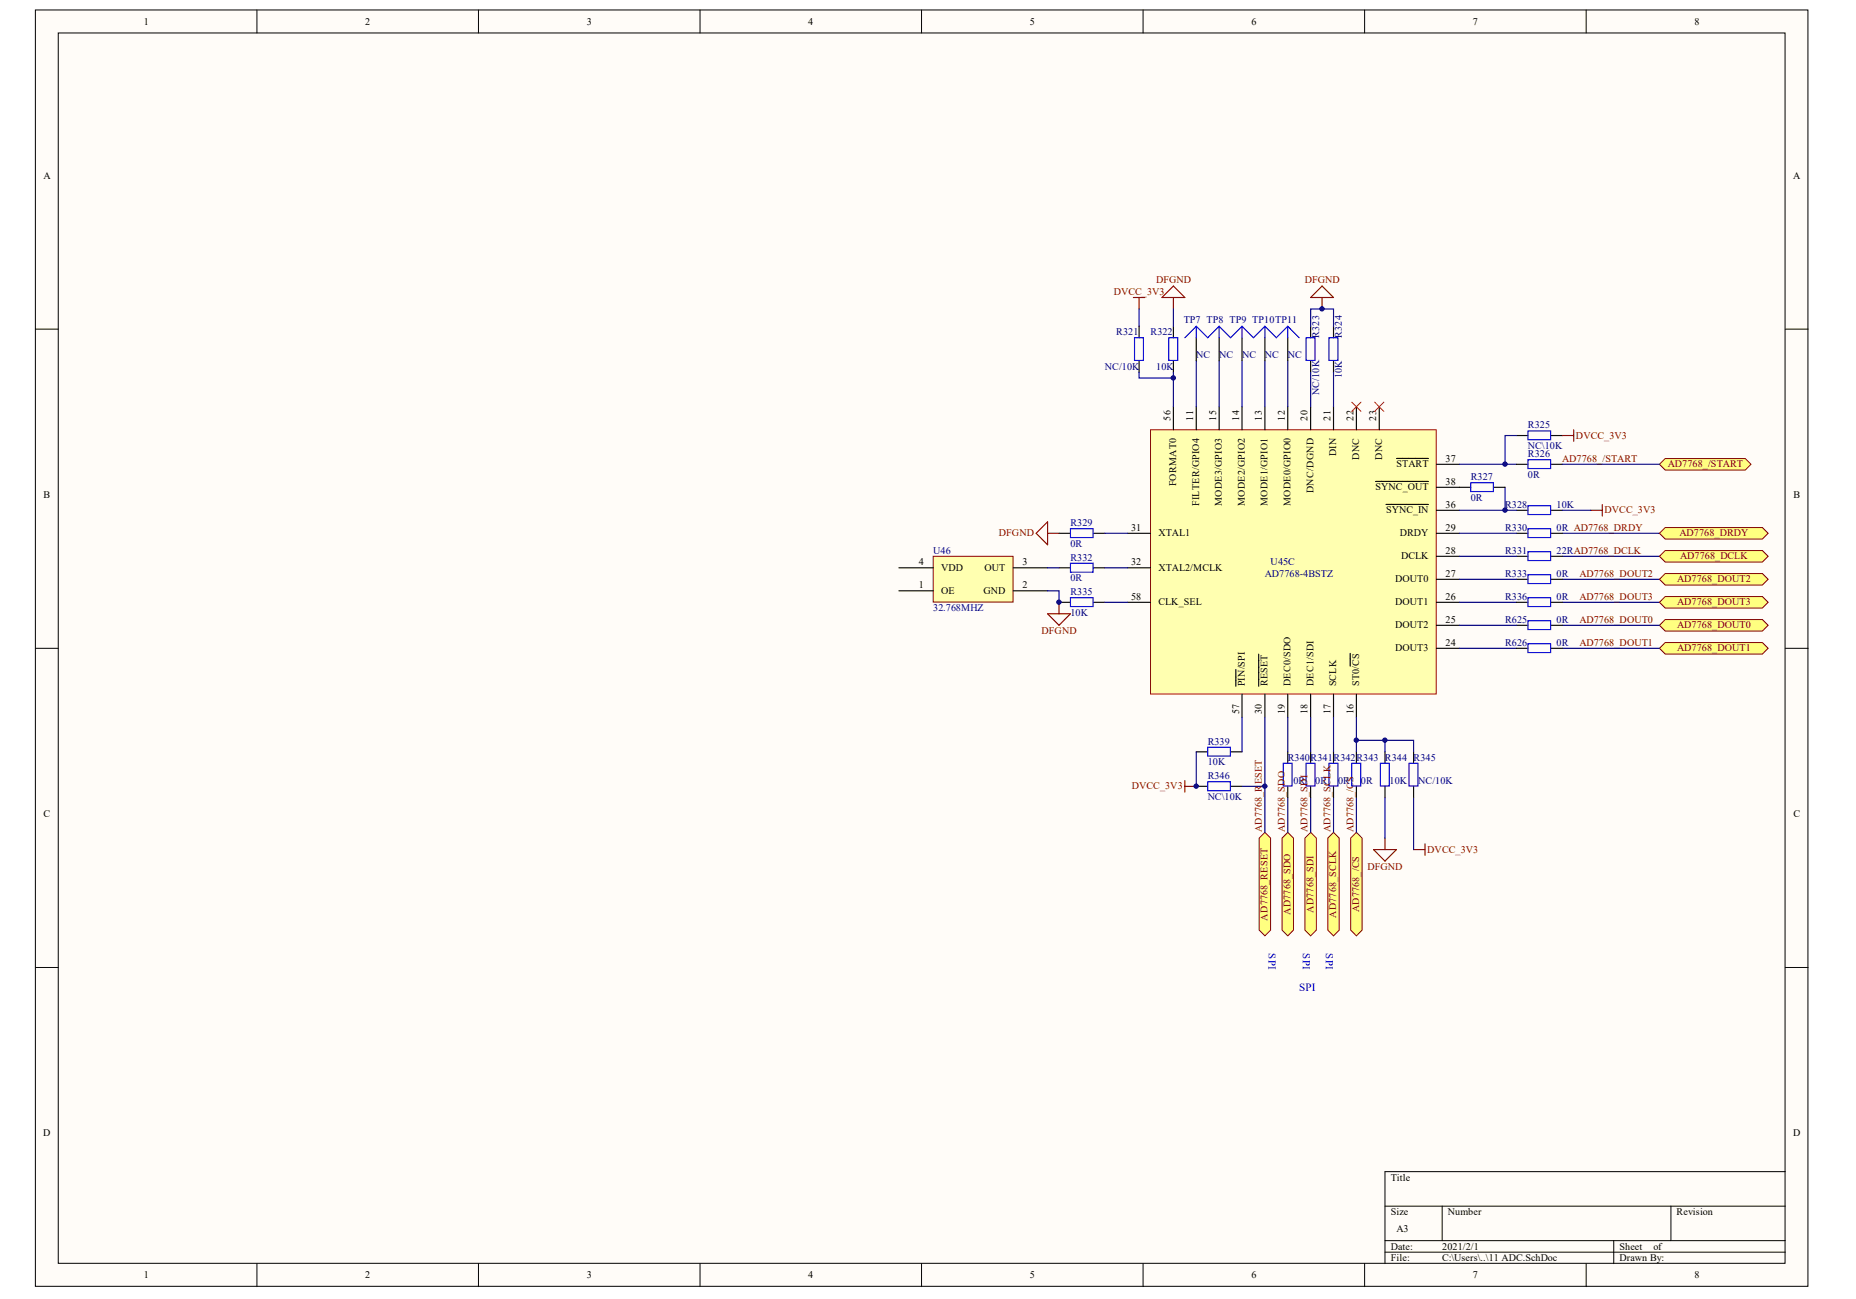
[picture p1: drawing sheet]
<svg xmlns="http://www.w3.org/2000/svg" width="289mm" height="202mm" viewBox="0 0 289 202" stroke-linecap="round" stroke-linejoin="round" font-family="sans-serif">
<defs><g id="words">
<g font-size="1.7" fill="#00f">
<text x="197.5" y="148.3" transform="rotate(90 197.5 148.3)">SPI</text>
<text x="202.8" y="148.3" transform="rotate(90 202.8 148.3)">SPI</text>
<text x="206.4" y="148.3" transform="rotate(90 206.4 148.3)">SPI</text>
<text x="202.2" y="154.2">SPI</text>
</g>
<g font-size="1.6">
<text x="22.4" y="3.8">1</text>
<text x="56.9" y="3.8">2</text>
<text x="91.3" y="3.8">3</text>
<text x="125.8" y="3.8">4</text>
<text x="160.3" y="3.8">5</text>
<text x="194.8" y="3.8">6</text>
<text x="229.3" y="3.8">7</text>
<text x="263.8" y="3.8">8</text>
<text x="6.8" y="27.8">A</text>
<text x="279.2" y="27.8">A</text>
<text x="182.2" y="65.4" transform="rotate(-90 182.2 65.4)">56</text>
<text x="185.8" y="65.4" transform="rotate(-90 185.8 65.4)">11</text>
<text x="189.3" y="65.4" transform="rotate(-90 189.3 65.4)">15</text>
<text x="192.9" y="65.4" transform="rotate(-90 192.9 65.4)">14</text>
<text x="196.4" y="65.4" transform="rotate(-90 196.4 65.4)">13</text>
<text x="200" y="65.4" transform="rotate(-90 200 65.4)">12</text>
<text x="203.6" y="65.4" transform="rotate(-90 203.6 65.4)">20</text>
<text x="207.1" y="65.4" transform="rotate(-90 207.1 65.4)">21</text>
<text x="210.7" y="65.4" transform="rotate(-90 210.7 65.4)">22</text>
<text x="214.2" y="65.4" transform="rotate(-90 214.2 65.4)">23</text>
<text x="208" y="71" transform="rotate(-90 208 71)">DIN</text>
<text x="211.6" y="71.6" transform="rotate(-90 211.6 71.6)">DNC</text>
<text x="215.1" y="71.6" transform="rotate(-90 215.1 71.6)">DNC</text>
<text x="225" y="71.8">37</text>
<text x="6.8" y="77.4">B</text>
<text x="183.1" y="75.7" transform="rotate(-90 183.1 75.7)">FORMAT0</text>
<text x="204.5" y="76.7" transform="rotate(-90 204.5 76.7)">DNC/DGND</text>
<text x="214.1" y="76.3">SYNC_OUT</text>
<text x="217.4" y="72.7">START</text>
<text x="225" y="75.4">38</text>
<text x="279.2" y="77.4">B</text>
<text x="176.1" y="82.6">31</text>
<text x="180.3" y="83.5">XTAL1</text>
<text x="186.7" y="78.7" transform="rotate(-90 186.7 78.7)">FILTER/GPIO4</text>
<text x="190.2" y="78.8" transform="rotate(-90 190.2 78.8)">MODE3/GPIO3</text>
<text x="193.8" y="78.8" transform="rotate(-90 193.8 78.8)">MODE2/GPIO2</text>
<text x="197.3" y="78.8" transform="rotate(-90 197.3 78.8)">MODE1/GPIO1</text>
<text x="200.9" y="78.8" transform="rotate(-90 200.9 78.8)">MODE0/GPIO0</text>
<text x="215.8" y="79.9">SYNC_IN</text>
<text x="217.9" y="83.5">DRDY</text>
<text x="225" y="82.6">29</text>
<text x="225" y="79">36</text>
<text x="143" y="88">4</text>
<text x="146.5" y="88.8">VDD</text>
<text x="153.3" y="88.8">OUT</text>
<text x="159.2" y="88">3</text>
<text x="176.1" y="88">32</text>
<text x="180.3" y="88.8">XTAL2/MCLK</text>
<text x="218.1" y="87.1">DCLK</text>
<text x="225" y="89.7">27</text>
<text x="225" y="86.2">28</text>
<text x="143" y="91.5">1</text>
<text x="146.5" y="92.4">OE</text>
<text x="153.1" y="92.4">GND</text>
<text x="159.2" y="91.5">2</text>
<text x="176.1" y="93.3">58</text>
<text x="180.3" y="94.2">CLK_SEL</text>
<text x="217.2" y="94.2">DOUT1</text>
<text x="217.2" y="90.6">DOUT0</text>
<text x="225" y="93.3">26</text>
<text x="217.2" y="101.4">DOUT3</text>
<text x="217.2" y="97.8">DOUT2</text>
<text x="225" y="100.5">24</text>
<text x="225" y="96.9">25</text>
<text x="193.8" y="106.8" transform="rotate(-90 193.8 106.8)">PIN/SPI</text>
<text x="197.3" y="106.8" transform="rotate(-90 197.3 106.8)">RESET</text>
<text x="200.9" y="106.8" transform="rotate(-90 200.9 106.8)">DEC0/SDO</text>
<text x="204.5" y="106.8" transform="rotate(-90 204.5 106.8)">DEC1/SDI</text>
<text x="208" y="106.8" transform="rotate(-90 208 106.8)">SCLK</text>
<text x="211.6" y="106.8" transform="rotate(-90 211.6 106.8)">ST0/CS</text>
<text x="192.9" y="111.1" transform="rotate(-90 192.9 111.1)">57</text>
<text x="196.4" y="111.1" transform="rotate(-90 196.4 111.1)">30</text>
<text x="200" y="111.1" transform="rotate(-90 200 111.1)">19</text>
<text x="203.6" y="111.1" transform="rotate(-90 203.6 111.1)">18</text>
<text x="207.1" y="111.1" transform="rotate(-90 207.1 111.1)">17</text>
<text x="210.7" y="111.1" transform="rotate(-90 210.7 111.1)">16</text>
<text x="6.8" y="127.1">C</text>
<text x="279.2" y="127.1">C</text>
<text x="6.7" y="176.8">D</text>
<text x="279.1" y="176.8">D</text>
<text x="216.5" y="183.7">Title</text>
<text x="216.5" y="189.1">Size</text>
<text x="217.4" y="191.8">A3</text>
<text x="225.4" y="189.1">Number</text>
<text x="261" y="189.1">Revision</text>
<text x="216.5" y="194.5">Date:</text>
<text x="216.5" y="196.3">File:</text>
<text x="224.5" y="194.5">2021/2/1</text>
<text x="224.5" y="196.3">C:\Users\..\11 ADC.SchDoc</text>
<text x="252.1" y="194.5">Sheet</text>
<text x="252.1" y="196.3">Drawn By:</text>
<text x="257.4" y="194.5">of</text>
<text x="22.4" y="198.9">1</text>
<text x="56.9" y="198.9">2</text>
<text x="91.3" y="198.9">3</text>
<text x="125.8" y="198.9">4</text>
<text x="160.3" y="198.9">5</text>
<text x="194.8" y="198.9">6</text>
<text x="229.3" y="198.9">7</text>
<text x="263.8" y="198.9">8</text>
</g>
<g font-size="1.6" fill="#800000">
<text x="173.4" y="45.9">DVCC_3V3</text>
<text x="180" y="44.1">DFGND</text>
<text x="203.1" y="44.1">DFGND</text>
<text x="243.2" y="71.8">AD7768_/START</text>
<text x="245.3" y="68.3">DVCC_3V3</text>
<text x="259.6" y="72.7">AD7768_/START</text>
<text x="155.5" y="83.5">DFGND</text>
<text x="249.8" y="79.9">DVCC_3V3</text>
<text x="261.4" y="83.5">AD7768_DRDY</text>
<text x="245.9" y="89.7">AD7768_DOUT2</text>
<text x="261.6" y="87.1">AD7768_DCLK</text>
<text x="245.9" y="93.3">AD7768_DOUT3</text>
<text x="261.1" y="90.6">AD7768_DOUT2</text>
<text x="261.1" y="94.2">AD7768_DOUT3</text>
<text x="162.2" y="98.7">DFGND</text>
<text x="245.9" y="96.9">AD7768_DOUT0</text>
<text x="245.9" y="100.5">AD7768_DOUT1</text>
<text x="261.1" y="97.8">AD7768_DOUT0</text>
<text x="261.1" y="101.4">AD7768_DOUT1</text>
<text x="176.2" y="122.9">DVCC_3V3</text>
<text x="196.4" y="122.1" transform="rotate(-90 196.4 122.1)">ESET</text>
<text x="196.4" y="129.5" transform="rotate(-90 196.4 129.5)">AD7768_R</text>
<text x="200" y="129.5" transform="rotate(-90 200 129.5)">AD7768_SDO</text>
<text x="203.6" y="129.5" transform="rotate(-90 203.6 129.5)">AD7768_SDI</text>
<text x="207.1" y="129.5" transform="rotate(-90 207.1 129.5)">AD7768_SCLK</text>
<text x="210.7" y="129.5" transform="rotate(-90 210.7 129.5)">AD7768_/CS</text>
<text x="212.9" y="135.4">DFGND</text>
<text x="222.2" y="132.7">DVCC_3V3</text>
<text x="197.3" y="143.3" transform="rotate(-90 197.3 143.3)">AD7768_RESET</text>
<text x="200.9" y="142.4" transform="rotate(-90 200.9 142.4)">AD7768_SDO</text>
<text x="204.5" y="142.1" transform="rotate(-90 204.5 142.1)">AD7768_SDI</text>
<text x="208" y="142.8" transform="rotate(-90 208 142.8)">AD7768_SCLK</text>
<text x="211.6" y="142" transform="rotate(-90 211.6 142)">AD7768_/CS</text>
</g>
<g font-size="1.6" fill="#000080">
<text x="173.8" y="52.2">R321</text>
<text x="179.1" y="52.2">R322</text>
<text x="184.3" y="50.2">TP7 TP8 TP9 TP10TP11</text>
<text x="205.3" y="52.6" transform="rotate(-90 205.3 52.6)">R323</text>
<text x="208.9" y="52.6" transform="rotate(-90 208.9 52.6)">R324</text>
<text x="172" y="57.5">NC/10K</text>
<text x="180" y="57.5">10K</text>
<text x="186.2" y="55.7">NC</text>
<text x="189.8" y="55.7">NC</text>
<text x="193.3" y="55.7">NC</text>
<text x="196.9" y="55.7">NC</text>
<text x="200.5" y="55.7">NC</text>
<text x="208.9" y="58.8" transform="rotate(-90 208.9 58.8)">10K</text>
<text x="205.3" y="61.5" transform="rotate(-90 205.3 61.5)">NC/10K</text>
<text x="237.9" y="71.1">R326</text>
<text x="237.9" y="66.7">R325</text>
<text x="237.9" y="69.9">NC\10K</text>
<text x="229" y="74.7">R327</text>
<text x="229" y="77.9">0R</text>
<text x="237.9" y="74.4">0R</text>
<text x="166.6" y="81.9">R329</text>
<text x="234.3" y="82.6">R330</text>
<text x="234.3" y="79">R328</text>
<text x="242.3" y="82.6">0R AD7768_DRDY</text>
<text x="242.3" y="79">10K</text>
<text x="145.3" y="86.2">U46</text>
<text x="166.6" y="87.2">R332</text>
<text x="166.6" y="85.1">0R</text>
<text x="196.9" y="89.7">AD7768-4BSTZ</text>
<text x="197.8" y="88">U45C</text>
<text x="234.3" y="89.7">R333</text>
<text x="234.3" y="86.2">R331</text>
<text x="242.3" y="89.7">0R</text>
<text x="242.3" y="86.2">22RAD7768_DCLK</text>
<text x="145.3" y="95.1">32.768MHZ</text>
<text x="166.6" y="90.5">0R</text>
<text x="166.6" y="92.6">R335</text>
<text x="166.6" y="95.8">10K</text>
<text x="234.3" y="93.3">R336</text>
<text x="242.3" y="93.3">0R</text>
<text x="234.3" y="96.9">R625</text>
<text x="234.3" y="100.5">R626</text>
<text x="242.3" y="96.9">0R</text>
<text x="242.3" y="100.5">0R</text>
<text x="188" y="115.9">R339</text>
<text x="188" y="119.1">10K</text>
<text x="200.5" y="118.4">R340R341R342R343 R344 R345</text>
<text x="188" y="121.2">R346</text>
<text x="188" y="124.5">NC\10K</text>
<text x="201.4" y="122">0R</text>
<text x="204.7" y="122">0R</text>
<text x="208.3" y="122">0R</text>
<text x="211.9" y="122">0R</text>
<text x="216.3" y="122">10K</text>
<text x="220.8" y="122">NC/10K</text>
</g>
</g></defs>
<g fill="#fffcf8" stroke="#000" stroke-width=".16">
<path d="M5.5 1.6h275.9v198.6h-275.9z"/>
<path d="M9.1 5.1h268.8v191.5h-268.8z"/>
</g>
<g fill="none" stroke="#000" stroke-width=".16">
<path d="M40 1.6v3.5M74.5 1.6v3.5M109 1.6v3.5M143.5 1.6v3.5M177.9 1.6v3.5M212.4 1.6v3.5M246.9 1.6v3.5M5.5 51.2h3.6M277.9 51.2h3.6M5.5 100.9h3.6M277.9 100.9h3.6M5.5 150.6h3.6"/>
<path d="M277.9 150.6h3.6M40 196.6v3.6M74.5 196.6v3.6M109 196.6v3.6M143.5 196.6v3.6M177.9 196.6v3.6M212.4 196.6v3.6M215.6 187.7h62.3M215.6 193.1h62.3M215.6 194.9h62.3M224.5 187.7v5.4M246.9 196.6v3.6"/>
<path d="M251.2 193.1v3.5M260.1 187.7v5.4M277.9 182.3h-62.3v14.3"/>
</g>
<path d="M179.1 66.9h44.5v41.1h-44.5z" fill="#ffffb0" stroke="#bf0000" stroke-width=".16"/>
<g fill="none" stroke="#000" stroke-width=".18">
<path d="M182.7 63.3v3.6M186.2 63.3v3.6M189.8 63.3v3.6M193.3 63.3v3.6M196.9 63.3v3.6M200.5 63.3v3.6M204 63.3v3.6M207.6 63.3v3.6M211.2 63.3v3.6M214.1 74.9h8.3M214.7 63.3v3.6M215.8 78.5h6.6"/>
<path d="M217.4 71.3h5M223.6 79.4h3.6M223.6 72.2h3.6M223.6 75.8h3.6M164.9 88.4h1.7M170.2 88.4h1.8M175.5 93.7h3.6M175.5 83h3.6M175.5 88.4h3.6M223.6 97.3h3.6M223.6 93.7h3.6M223.6 90.1h3.6"/>
<path d="M223.6 86.6h3.6M223.6 83h3.6M192.4 104.2v2.6M193.3 108v3.6M195.9 101.8v5M196.9 108v3.6M200.5 108v3.6M204 108v3.6M207.6 108v3.6M210.2 101.7v1.9M211.2 108v3.6M223.6 100.9h3.6"/>
</g>
<path d="M166.6 87.6h3.6v1.4h-3.6z" fill="none" stroke="#00f" stroke-width=".18"/>
<path d="M172 88.4h3.5" fill="none" stroke="#000080" stroke-width=".18"/>
<path d="M163.1 95.5h3.5l-1.7 1.8zM164.9 93.7v1.8" fill="none" stroke="#800000" stroke-width=".18"/>
<path d="M145.3 86.6h12.4v7.1h-12.4z" fill="#ffffb0" stroke="#800000" stroke-width=".16"/>
<path d="M139.9 91.9h5.4M139.9 88.4h5.4M157.7 91.9h5.4M157.7 88.4h5.4M164.9 83h1.7M164.9 93.7h1.7M170.2 83h1.8M170.2 93.7h1.8" fill="none" stroke="#000" stroke-width=".18"/>
<path d="M166.6 82.3h3.6v1.4h-3.6zM166.6 93h3.6v1.4h-3.6z" fill="none" stroke="#00f" stroke-width=".18"/>
<path d="M172 83h3.5M172 93.7h3.5" fill="none" stroke="#000080" stroke-width=".18"/>
<path d="M163.1 81.2v3.6l-1.8-1.8zM163.1 83h1.8" fill="none" stroke="#800000" stroke-width=".18"/>
<g fill="#ffff80" stroke="#800000" stroke-width=".16">
<path d="M207.6 129.5l.9 .9v14.3l-.9 .9-.9-.9v-14.3z" fill-rule="evenodd"/>
<path d="M204 129.5l.9 .9v14.3l-.9 .9-.9-.9v-14.3z" fill-rule="evenodd"/>
<path d="M200.5 129.5l.9 .9v14.3l-.9 .9-.9-.9v-14.3z" fill-rule="evenodd"/>
</g>
<path d="M215.6 117v1.8M220.1 117v1.8M215.6 122.4v1.8M220.1 122.4v1.8" fill="none" stroke="#000" stroke-width=".18"/>
<path d="M214.9 118.8h1.4v3.5h-1.4zM219.3 118.8h1.4v3.5h-1.4z" fill="none" stroke="#00f" stroke-width=".18"/>
<path d="M213.8 132.2h3.6l-1.8 1.8zM215.6 130.4v1.8M220.1 132.2h1.7M221.8 131.3v1.8" fill="none" stroke="#800000" stroke-width=".18"/>
<path d="M215.6 124.2v6.2" fill="none" stroke="#000080" stroke-width=".18"/>
<path d="M211.2 129.5l.8 .9v14.3l-.8 .9-.9-.9v-14.3z" fill-rule="evenodd" fill="#ffff80" stroke="#800000" stroke-width=".16"/>
<path d="M186.2 117h1.8M191.6 117h1.7M200.5 117v1.8M204 117v1.8M207.6 117v1.8M211.2 117v1.8M186.2 122.4h1.8M191.6 122.4h1.7M200.5 122.4v1.8M204 122.4v1.8M207.6 122.4v1.8M211.2 122.4v1.8" fill="none" stroke="#000" stroke-width=".18"/>
<path d="M188 116.3h3.5v1.4h-3.5zM199.8 118.8h1.3v3.5h-1.3zM203.3 118.8h1.4v3.5h-1.4zM206.9 118.8h1.4v3.5h-1.4zM210.4 118.8h1.4v3.5h-1.4zM188 121.6h3.5v1.4h-3.5z" fill="none" stroke="#00f" stroke-width=".18"/>
<path d="M184.4 121.5v1.8M184.4 122.4h1.8" fill="none" stroke="#800000" stroke-width=".18"/>
<path d="M200.5 111.6v5.4M204 111.6v5.4M207.6 111.6v5.4M200.5 124.2v5.3M204 124.2v5.3M207.6 124.2v5.3" fill="none" stroke="#000080" stroke-width=".18"/>
<path d="M196.9 129.5l.9 .9v14.3l-.9 .9-.9-.9v-14.3z" fill-rule="evenodd" fill="#ffff80" stroke="#800000" stroke-width=".16"/>
<path d="M243.2 83h15.1M186.2 117v5.4M193.3 111.6v5.4M196.9 111.6v17.9M211.2 115.2h8.9v1.8M211.2 111.6v5.4M215.6 115.2v1.8M193.3 122.4h3.6M211.2 124.2v5.3M220.1 124.2v8" fill="none" stroke="#000080" stroke-width=".18"/>
<path d="M236.1 83h1.8M241.4 83h1.8" fill="none" stroke="#000" stroke-width=".18"/>
<path d="M237.9 82.3h3.5v1.4h-3.5z" fill="none" stroke="#00f" stroke-width=".18"/>
<path d="M259.2 82.1h15.2l.8 .9-.8 .9h-15.2l-.9-.9z" fill-rule="evenodd" fill="#ffff80" stroke="#800000" stroke-width=".16"/>
<path d="M243.2 86.6h15.1" fill="none" stroke="#000080" stroke-width=".18"/>
<path d="M259.2 85.7h15.2l.8 .9-.8 .9h-15.2l-.9-.9z" fill-rule="evenodd" fill="#ffff80" stroke="#800000" stroke-width=".16"/>
<path d="M243.2 90.1h15.1" fill="none" stroke="#000080" stroke-width=".18"/>
<path d="M236.1 90.1h1.8M241.4 90.1h1.8" fill="none" stroke="#000" stroke-width=".18"/>
<path d="M237.9 89.4h3.5v1.4h-3.5z" fill="none" stroke="#00f" stroke-width=".18"/>
<path d="M259.2 96.4h15.2l.8 .9-.8 .9h-15.2l-.9-.9z" fill-rule="evenodd" fill="#ffff80" stroke="#800000" stroke-width=".16"/>
<path d="M227.2 93.7h8.9M243.2 93.7h15.1" fill="none" stroke="#000080" stroke-width=".18"/>
<path d="M236.1 93.7h1.8M241.4 93.7h1.8" fill="none" stroke="#000" stroke-width=".18"/>
<path d="M237.9 93h3.5v1.4h-3.5z" fill="none" stroke="#00f" stroke-width=".18"/>
<path d="M259.2 100h15.2l.8 .9-.8 .9h-15.2l-.9-.9z" fill-rule="evenodd" fill="#ffff80" stroke="#800000" stroke-width=".16"/>
<path d="M227.2 75.8h1.8M232.5 75.8h1.8M236.1 79.4h1.8M241.4 79.4h1.8M236.1 86.6h1.8M241.4 86.6h1.8" fill="none" stroke="#000" stroke-width=".18"/>
<path d="M229 75.1h3.5v1.4h-3.5zM237.9 78.7h3.5v1.4h-3.5zM237.9 85.9h3.5v1.3h-3.5z" fill="none" stroke="#00f" stroke-width=".18"/>
<path d="M227.2 79.4h8.9M227.2 72.2h8.9M234.3 75.8v3.6M243.2 79.4h4.4M227.2 90.1h8.9M227.2 86.6h8.9M227.2 83h8.9" fill="none" stroke="#000080" stroke-width=".18"/>
<path d="M247.6 79.4h1.8M249.4 78.5v1.8" fill="none" stroke="#800000" stroke-width=".18"/>
<path d="M259.2 71.4h12.5l.9 .8-.9 .9h-12.5l-.9-.9z" fill-rule="evenodd" fill="#ffff80" stroke="#800000" stroke-width=".16"/>
<g fill="none" stroke="#000" stroke-width=".18">
<path d="M177.3 50.8v1.8M177.3 56.1v1.8M182.7 50.8v1.8M182.7 56.1v1.8M186.2 52.6v3.5M189.8 52.6v3.5M193.3 52.6v3.5M196.9 52.6v3.5M200.5 52.6v3.5M204 50.8v1.8M204 56.1v1.8M207.6 50.8v1.8"/>
<path d="M207.6 56.1v1.8M236.1 72.2h1.8M236.1 67.8h1.8M241.4 72.2h1.8M241.4 67.8h1.8M236.1 97.3h1.8M241.4 97.3h1.8"/>
</g>
<g fill="none" stroke="#00f" stroke-width=".18">
<path d="M176.6 52.6h1.4v3.5h-1.4zM182 52.6h1.3v3.5h-1.3zM186.2 50.8v1.8M186.2 50.8l1.8 1.8 1.8-1.8M186.2 50.8l-1.8 1.8M189.8 50.8v1.8M189.8 50.8l1.8 1.8 1.7-1.8M193.3 50.8v1.8M193.3 50.8l1.8 1.8 1.8-1.8M196.9 50.8v1.8M196.9 50.8l1.8 1.8 1.8-1.8M200.5 50.8v1.8"/>
<path d="M200.5 50.8l1.7 1.8M203.3 52.6h1.4v3.5h-1.4zM206.9 52.6h1.4v3.5h-1.4zM237.9 71.5h3.5v1.4h-3.5zM237.9 67.1h3.5v1.3h-3.5zM237.9 96.6h3.5v1.4h-3.5z"/>
</g>
<path d="M176.4 46.3h1.8M177.3 46.3v1.8M182.7 44.5l1.7 1.8h-3.5zM182.7 46.3v1.8M205.8 44.5l1.8 1.8h-3.6zM205.8 46.3v1.8M243.2 67.8h1.8M245 66.9v1.8" fill="none" stroke="#800000" stroke-width=".18"/>
<g fill="none" stroke="#000080" stroke-width=".18">
<path d="M177.3 57.9v.9h5.4M177.3 48.1v2.7M182.7 48.1v2.7M182.7 57.9v5.4M186.2 56.1v7.2M189.8 56.1v7.2M193.3 56.1v7.2M196.9 56.1v7.2M200.5 56.1v7.2M204 50.8v-2.7h3.6v2.7M204 57.9v5.4M207.6 57.9v5.4"/>
<path d="M236.1 67.8h-1.8v4.4M243.2 72.2h15.1M163.1 91.9h1.8v1.8M163.1 88.4h1.8M243.2 97.3h15.1"/>
</g>
<path d="M210.4 62.6l1.5 1.4M211.9 62.6l-1.5 1.4M214 62.6l1.4 1.4M215.4 62.6l-1.4 1.4" fill="none" stroke="#f00" stroke-width=".16"/>
<path d="M259.2 89.3h15.2l.8 .8-.8 .9h-15.2l-.9-.9z" fill-rule="evenodd" fill="#ffff80" stroke="#800000" stroke-width=".16"/>
<path d="M227.2 100.9h8.9M243.2 100.9h15.1" fill="none" stroke="#000080" stroke-width=".18"/>
<path d="M236.1 100.9h1.8M241.4 100.9h1.8" fill="none" stroke="#000" stroke-width=".18"/>
<path d="M237.9 100.2h3.5v1.3h-3.5z" fill="none" stroke="#00f" stroke-width=".18"/>
<path d="M259.2 92.8h15.2l.8 .9-.8 .9h-15.2l-.9-.9z" fill-rule="evenodd" fill="#ffff80" stroke="#800000" stroke-width=".16"/>
<path d="M227.2 97.3h8.9" fill="none" stroke="#000080" stroke-width=".18"/>
<g fill="#000080" stroke="#000080" stroke-width=".16">
<circle cx="164.8" cy="93.7" r=".33"/>
<circle cx="182.6" cy="58.8" r=".34"/>
<circle cx="186.2" cy="122.3" r=".33"/>
<circle cx="196.9" cy="122.3" r=".33"/>
<circle cx="205.8" cy="48.1" r=".33"/>
<circle cx="211.1" cy="115.2" r=".33"/>
<circle cx="215.6" cy="115.2" r=".33"/>
<circle cx="234.3" cy="79.4" r=".33"/>
<circle cx="234.3" cy="72.2" r=".33"/>
</g>
<use href="#words"/>
</svg>
